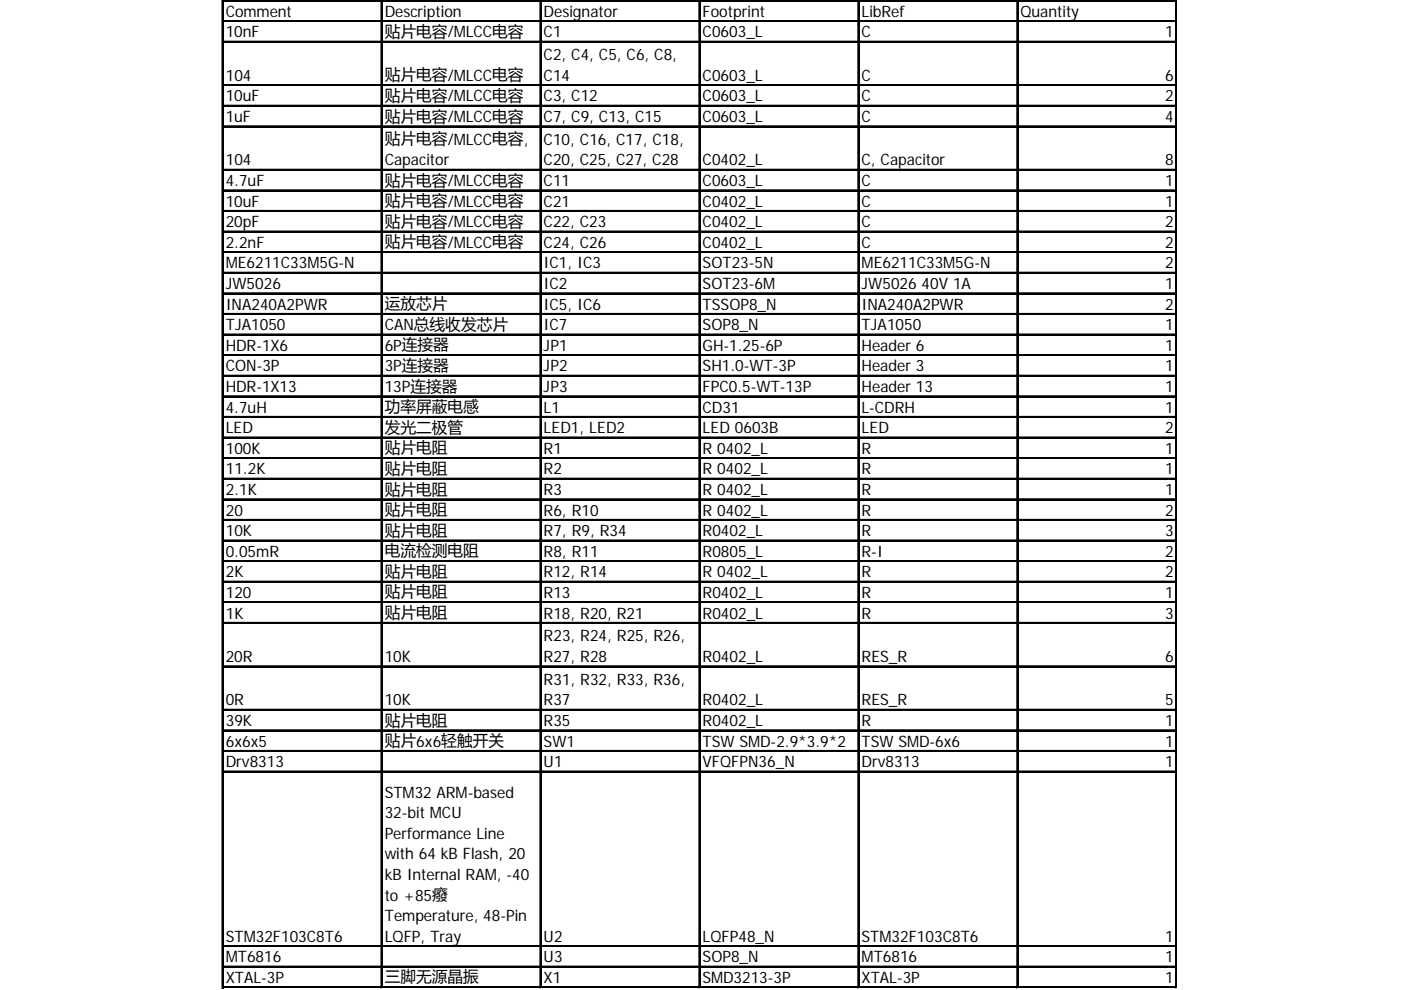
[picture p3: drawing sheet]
<svg xmlns="http://www.w3.org/2000/svg" width="297mm" height="210mm" viewBox="0 0 297 210" stroke-linecap="round" stroke-linejoin="round" font-family="sans-serif">
<defs><g id="words">
<g font-size="3.3">
<text x="47.9" y="3.6">Comment</text>
<text x="81.6" y="3.6">Description</text>
<text x="115.3" y="3.6">Designator</text>
<text x="149" y="3.6">Footprint</text>
<text x="182.7" y="3.6">LibRef</text>
<text x="216.4" y="3.6">Quantity</text>
<text x="47.9" y="7.9">10nF</text>
<text x="81.6" y="7.8">贴片电容/MLCC电容</text>
<text x="115.3" y="7.9">C1</text>
<text x="149" y="7.9">C0603_L</text>
<text x="182.7" y="7.9">C</text>
<text x="247.1" y="7.9">1</text>
<text x="47.9" y="17.1">104</text>
<text x="81.6" y="17">贴片电容/MLCC电容</text>
<text x="115.3" y="12.8">C2, C4, C5, C6, C8,</text>
<text x="115.3" y="17.1">C14</text>
<text x="149" y="17.1">C0603_L</text>
<text x="182.7" y="17.1">C</text>
<text x="247.1" y="17.1">6</text>
<text x="47.9" y="21.5">10uF</text>
<text x="81.6" y="21.4">贴片电容/MLCC电容</text>
<text x="115.3" y="21.5">C3, C12</text>
<text x="149" y="21.5">C0603_L</text>
<text x="182.7" y="21.5">C</text>
<text x="247.1" y="21.5">2</text>
<text x="47.9" y="25.9">1uF</text>
<text x="81.6" y="25.8">贴片电容/MLCC电容</text>
<text x="115.3" y="25.9">C7, C9, C13, C15</text>
<text x="149" y="25.9">C0603_L</text>
<text x="182.7" y="25.9">C</text>
<text x="247.1" y="25.9">4</text>
<text x="47.9" y="35.1">104</text>
<text x="81.6" y="30.6">贴片电容/MLCC电容,</text>
<text x="81.6" y="35.1">Capacitor</text>
<text x="115.3" y="30.7">C10, C16, C17, C18,</text>
<text x="115.3" y="35.1">C20, C25, C27, C28</text>
<text x="149" y="35.1">C0402_L</text>
<text x="182.7" y="35.1">C, Capacitor</text>
<text x="247.1" y="35.1">8</text>
<text x="47.9" y="39.5">4.7uF</text>
<text x="81.6" y="39.3">贴片电容/MLCC电容</text>
<text x="115.3" y="39.5">C11</text>
<text x="149" y="39.5">C0603_L</text>
<text x="182.7" y="39.5">C</text>
<text x="247.1" y="39.5">1</text>
<text x="47.9" y="43.8">10uF</text>
<text x="81.6" y="43.7">贴片电容/MLCC电容</text>
<text x="115.3" y="43.8">C21</text>
<text x="149" y="43.8">C0402_L</text>
<text x="182.7" y="43.8">C</text>
<text x="247.1" y="43.8">1</text>
<text x="47.9" y="48.2">20pF</text>
<text x="47.9" y="52.6">2.2nF</text>
<text x="81.6" y="48.1">贴片电容/MLCC电容</text>
<text x="81.6" y="52.4">贴片电容/MLCC电容</text>
<text x="115.3" y="48.2">C22, C23</text>
<text x="115.3" y="52.6">C24, C26</text>
<text x="149" y="48.2">C0402_L</text>
<text x="149" y="52.6">C0402_L</text>
<text x="182.7" y="48.2">C</text>
<text x="182.7" y="52.6">C</text>
<text x="247.1" y="48.2">2</text>
<text x="247.1" y="52.6">2</text>
<text x="47.9" y="56.9">ME6211C33M5G-N</text>
<text x="115.3" y="56.9">IC1, IC3</text>
<text x="149" y="56.9">SOT23-5N</text>
<text x="182.7" y="56.9">ME6211C33M5G-N</text>
<text x="247.1" y="56.9">2</text>
<text x="47.9" y="61.3">JW5026</text>
<text x="47.9" y="65.7">INA240A2PWR</text>
<text x="81.6" y="65.5">运放芯片</text>
<text x="115.3" y="61.3">IC2</text>
<text x="115.3" y="65.7">IC5, IC6</text>
<text x="149" y="61.3">SOT23-6M</text>
<text x="149" y="65.7">TSSOP8_N</text>
<text x="182.7" y="61.3">JW5026 40V 1A</text>
<text x="182.7" y="65.7">INA240A2PWR</text>
<text x="247.1" y="61.3">1</text>
<text x="247.1" y="65.7">2</text>
<text x="47.9" y="70">TJA1050</text>
<text x="81.6" y="70">CAN总线收发芯片</text>
<text x="115.3" y="70">IC7</text>
<text x="149" y="70">SOP8_N</text>
<text x="182.7" y="70">TJA1050</text>
<text x="247.1" y="70">1</text>
<text x="47.9" y="74.4">HDR-1X6</text>
<text x="81.6" y="74.4">6P连接器</text>
<text x="115.3" y="74.4">JP1</text>
<text x="149" y="74.4">GH-1.25-6P</text>
<text x="182.7" y="74.4">Header 6</text>
<text x="247.1" y="74.4">1</text>
<text x="47.9" y="78.8">CON-3P</text>
<text x="47.9" y="83.1">HDR-1X13</text>
<text x="81.6" y="78.8">3P连接器</text>
<text x="81.6" y="83.1">13P连接器</text>
<text x="115.3" y="78.8">JP2</text>
<text x="115.3" y="83.1">JP3</text>
<text x="149" y="78.8">SH1.0-WT-3P</text>
<text x="149" y="83.1">FPC0.5-WT-13P</text>
<text x="182.7" y="78.8">Header 3</text>
<text x="182.7" y="83.1">Header 13</text>
<text x="247.1" y="78.8">1</text>
<text x="247.1" y="83.1">1</text>
<text x="47.9" y="87.5">4.7uH</text>
<text x="81.6" y="87.4">功率屏蔽电感</text>
<text x="115.3" y="87.5">L1</text>
<text x="149" y="87.5">CD31</text>
<text x="182.7" y="87.5">L-CDRH</text>
<text x="247.1" y="87.5">1</text>
<text x="47.9" y="91.9">LED</text>
<text x="81.6" y="91.7">发光二极管</text>
<text x="115.3" y="91.9">LED1, LED2</text>
<text x="149" y="91.9">LED 0603B</text>
<text x="182.7" y="91.9">LED</text>
<text x="247.1" y="91.9">2</text>
<text x="47.9" y="96.2">100K</text>
<text x="47.9" y="100.6">11.2K</text>
<text x="81.6" y="96.1">贴片电阻</text>
<text x="81.6" y="100.5">贴片电阻</text>
<text x="115.3" y="96.2">R1</text>
<text x="115.3" y="100.6">R2</text>
<text x="149" y="96.2">R 0402_L</text>
<text x="149" y="100.6">R 0402_L</text>
<text x="182.7" y="96.2">R</text>
<text x="182.7" y="100.6">R</text>
<text x="247.1" y="96.2">1</text>
<text x="247.1" y="100.6">1</text>
<text x="47.9" y="105">2.1K</text>
<text x="81.6" y="104.8">贴片电阻</text>
<text x="115.3" y="105">R3</text>
<text x="149" y="105">R 0402_L</text>
<text x="182.7" y="105">R</text>
<text x="247.1" y="105">1</text>
<text x="47.9" y="109.3">20</text>
<text x="47.9" y="113.7">10K</text>
<text x="81.6" y="109.2">贴片电阻</text>
<text x="81.6" y="113.6">贴片电阻</text>
<text x="115.3" y="109.3">R6, R10</text>
<text x="115.3" y="113.7">R7, R9, R34</text>
<text x="149" y="109.3">R 0402_L</text>
<text x="149" y="113.7">R0402_L</text>
<text x="182.7" y="109.3">R</text>
<text x="182.7" y="113.7">R</text>
<text x="247.1" y="109.3">2</text>
<text x="247.1" y="113.7">3</text>
<text x="47.9" y="118.1">0.05mR</text>
<text x="81.6" y="117.9">电流检测电阻</text>
<text x="115.3" y="118.1">R8, R11</text>
<text x="149" y="118.1">R0805_L</text>
<text x="182.7" y="118.1">R-I</text>
<text x="247.1" y="118.1">2</text>
<text x="47.9" y="122.4">2K</text>
<text x="81.6" y="122.3">贴片电阻</text>
<text x="115.3" y="122.4">R12, R14</text>
<text x="149" y="122.4">R 0402_L</text>
<text x="182.7" y="122.4">R</text>
<text x="247.1" y="122.4">2</text>
<text x="47.9" y="126.8">120</text>
<text x="47.9" y="131.2">1K</text>
<text x="81.6" y="126.7">贴片电阻</text>
<text x="81.6" y="131">贴片电阻</text>
<text x="115.3" y="126.8">R13</text>
<text x="115.3" y="131.2">R18, R20, R21</text>
<text x="149" y="126.8">R0402_L</text>
<text x="149" y="131.2">R0402_L</text>
<text x="182.7" y="126.8">R</text>
<text x="182.7" y="131.2">R</text>
<text x="247.1" y="126.8">1</text>
<text x="247.1" y="131.2">3</text>
<text x="115.3" y="136">R23, R24, R25, R26,</text>
<text x="47.9" y="140.4">20R</text>
<text x="81.6" y="140.4">10K</text>
<text x="115.3" y="140.4">R27, R28</text>
<text x="149" y="140.4">R0402_L</text>
<text x="182.7" y="140.4">RES_R</text>
<text x="247.1" y="140.4">6</text>
<text x="47.9" y="149.6">0R</text>
<text x="81.6" y="149.6">10K</text>
<text x="115.3" y="145.2">R31, R32, R33, R36,</text>
<text x="115.3" y="149.6">R37</text>
<text x="149" y="149.6">R0402_L</text>
<text x="182.7" y="149.6">RES_R</text>
<text x="247.1" y="149.6">5</text>
<text x="47.9" y="153.9">39K</text>
<text x="81.6" y="153.8">贴片电阻</text>
<text x="115.3" y="153.9">R35</text>
<text x="149" y="153.9">R0402_L</text>
<text x="182.7" y="153.9">R</text>
<text x="247.1" y="153.9">1</text>
<text x="47.9" y="158.3">6x6x5</text>
<text x="81.6" y="158.2">贴片6x6轻触开关</text>
<text x="115.3" y="158.3">SW1</text>
<text x="149" y="158.3">TSW SMD-2.9*3.9*2</text>
<text x="182.7" y="158.3">TSW SMD-6x6</text>
<text x="247.1" y="158.3">1</text>
<text x="47.9" y="162.7">Drv8313</text>
<text x="115.3" y="162.7">U1</text>
<text x="149" y="162.7">VFQFPN36_N</text>
<text x="182.7" y="162.7">Drv8313</text>
<text x="247.1" y="162.7">1</text>
<text x="81.6" y="169.1">STM32 ARM-based</text>
<text x="81.6" y="173.5">32-bit MCU</text>
<text x="81.6" y="177.8">Performance Line</text>
<text x="81.6" y="182.2">with 64 kB Flash, 20</text>
<text x="81.6" y="186.6">kB Internal RAM, -40</text>
<text x="81.6" y="190.9">to +85癈</text>
<text x="81.6" y="195.3">Temperature, 48-Pin</text>
<text x="47.9" y="199.7">STM32F103C8T6</text>
<text x="81.6" y="199.7">LQFP, Tray</text>
<text x="115.3" y="199.7">U2</text>
<text x="149" y="199.7">LQFP48_N</text>
<text x="182.7" y="199.7">STM32F103C8T6</text>
<text x="247.1" y="199.7">1</text>
<text x="47.9" y="204">MT6816</text>
<text x="47.9" y="208.4">XTAL-3P</text>
<text x="81.6" y="208.3">三脚无源晶振</text>
<text x="115.3" y="204">U3</text>
<text x="115.3" y="208.4">X1</text>
<text x="149" y="204">SOP8_N</text>
<text x="149" y="208.4">SMD3213-3P</text>
<text x="182.7" y="204">MT6816</text>
<text x="182.7" y="208.4">XTAL-3P</text>
<text x="247.1" y="204">1</text>
<text x="247.1" y="208.4">1</text>
</g>
</g></defs>
<g fill="none" stroke="#000" stroke-width=".21">
<path d="M47.1 0v209.5M47.4 0h202.2M47.4 4.4h202.2M47.4 8.7h202.2M47.4 17.9h202.2M80.8 .3v209.2M114.5 .3v209.2M148.2 .3v209.2M181.9 .3v209.2M215.6 .3v209.2M249.3 .3v209.2M47.4 22.3h202.2"/>
<path d="M47.4 26.7h202.2M47.4 35.9h202.2M47.4 40.2h202.2M47.4 44.6h202.2M47.4 49h202.2M47.4 53.3h202.2M47.4 57.7h202.2M47.4 62.1h202.2M47.4 66.4h202.2M47.4 70.8h202.2M47.4 75.2h202.2M47.4 79.5h202.2"/>
<path d="M47.4 83.9h202.2M47.4 88.3h202.2M47.4 92.6h202.2M47.4 97h202.2M47.4 101.4h202.2M47.4 105.7h202.2M47.4 110.1h202.2M47.4 114.5h202.2M47.4 118.8h202.2M47.4 123.2h202.2M47.4 127.6h202.2M47.4 131.9h202.2"/>
<path d="M47.4 141.2h202.2M47.4 150.4h202.2M47.4 154.7h202.2M47.4 159.1h202.2M47.4 163.5h202.2M47.4 200.5h202.2M47.4 204.8h202.2M47.4 209.2h202.2"/>
</g>
<g fill="none" stroke="#000" stroke-width=".32">
<path d="M47.2 0v209.5M47.4 .1h202.2M47.4 4.5h202.2M47.4 8.9h202.2M47.4 18.1h202.2M80.9 .3v209.2M114.6 .3v209.2M148.3 .3v209.2M182 .3v209.2M215.7 .3v209.2M47.4 22.5h202.2M47.4 26.8h202.2"/>
<path d="M47.4 36h202.2M47.4 40.4h202.2M47.4 44.8h202.2M47.4 49.1h202.2M47.4 53.5h202.2M47.4 57.9h202.2M47.4 62.2h202.2M47.4 66.6h202.2M47.4 71h202.2M47.4 75.3h202.2M47.4 79.7h202.2M47.4 84.1h202.2"/>
<path d="M47.4 88.4h202.2M47.4 92.8h202.2M47.4 97.2h202.2M47.4 101.5h202.2M47.4 105.9h202.2M47.4 110.3h202.2M47.4 114.6h202.2M47.4 119h202.2M47.4 123.4h202.2M47.4 127.7h202.2M47.4 132.1h202.2M47.4 141.3h202.2"/>
<path d="M47.4 150.5h202.2M47.4 154.9h202.2M47.4 159.3h202.2M47.4 163.6h202.2M47.4 200.6h202.2M47.4 205h202.2M47.4 209.4h202.2"/>
</g>
<path d="M249.4 .3v209.2" fill="none" stroke="#000" stroke-width=".27"/>
<use href="#words"/>
</svg>
